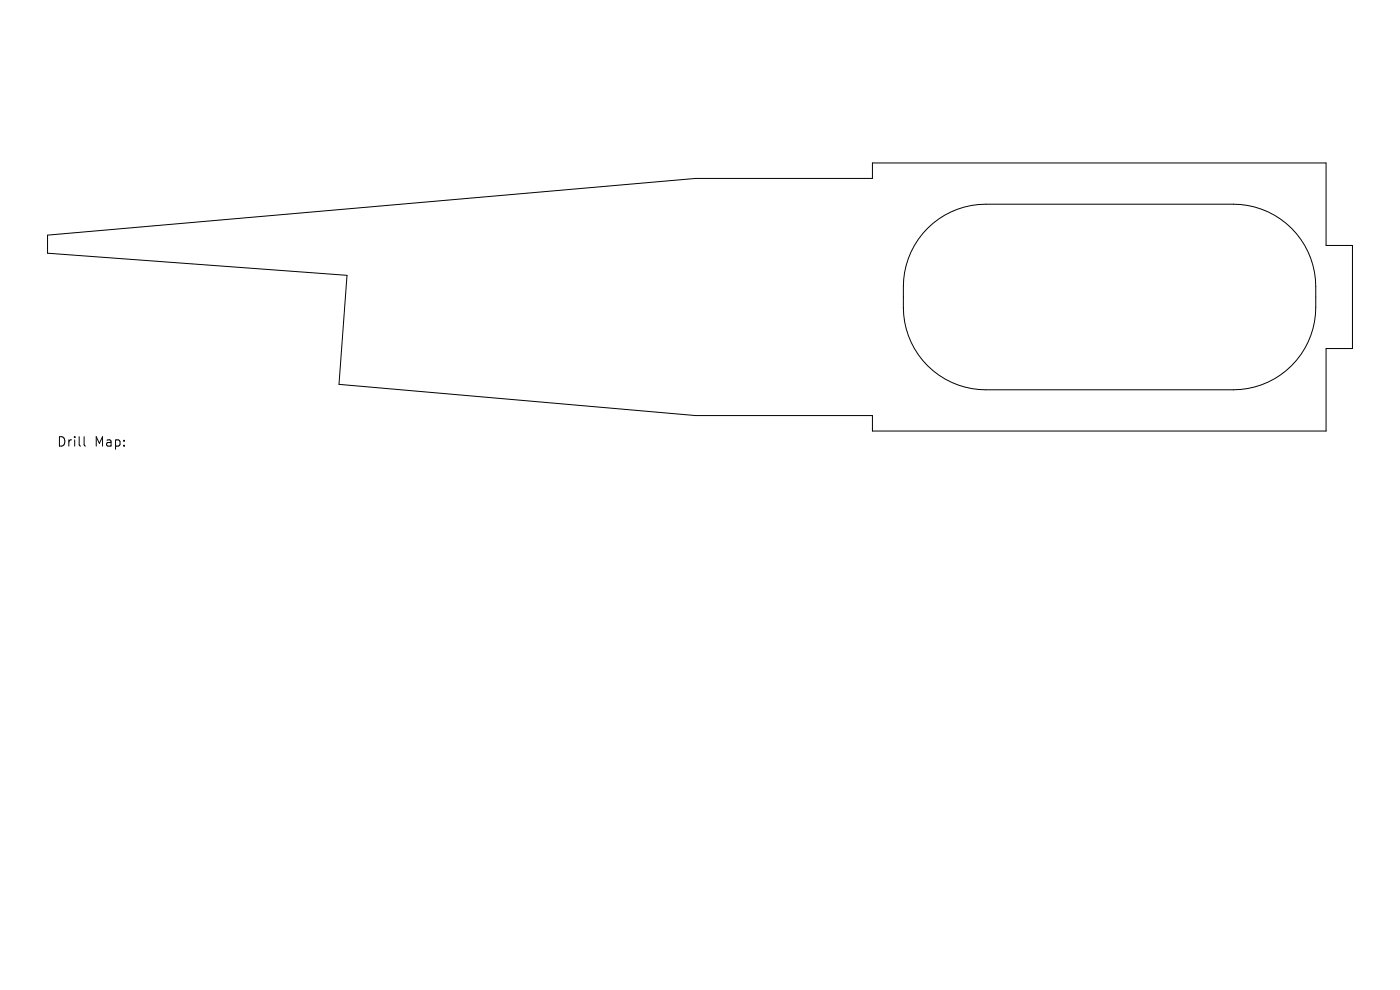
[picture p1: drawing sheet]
<svg xmlns="http://www.w3.org/2000/svg" width="297mm" height="210mm" viewBox="0 0 297 210" stroke-linecap="round" stroke-linejoin="round" font-family="sans-serif">
<defs><g id="words">
<g font-size="2.8">
<text x="12" y="95">Drill</text>
<text x="20" y="95">Map:</text>
</g>
</g></defs>
<path d="M10.1 49.9l137.5-12.1h37.5v-3.2h96.2v17.5h5.6v21.8h-5.6v17.5h-96.2v-3.2h-37.5l-75.7-6.7 1.7-23.1-63.5-4.7zM196.8 48.4a17.5 17.5 0 0 1 12.3-5.1h52.5a17.5 17.5 0 0 1 17.5 17.5v4.4a17.5 17.5 0 0 1-17.4 17.5h-52.6a17.5 17.5 0 0 1-17.5-17.4 25.5 25.5 0 0 1 1.1-10.5 17.5 17.5 0 0 1 4.1-6.4zM17.8 92.6v1.8l.3 .2" fill="none" stroke="#000" stroke-width=".21"/>
<use href="#words"/>
</svg>
